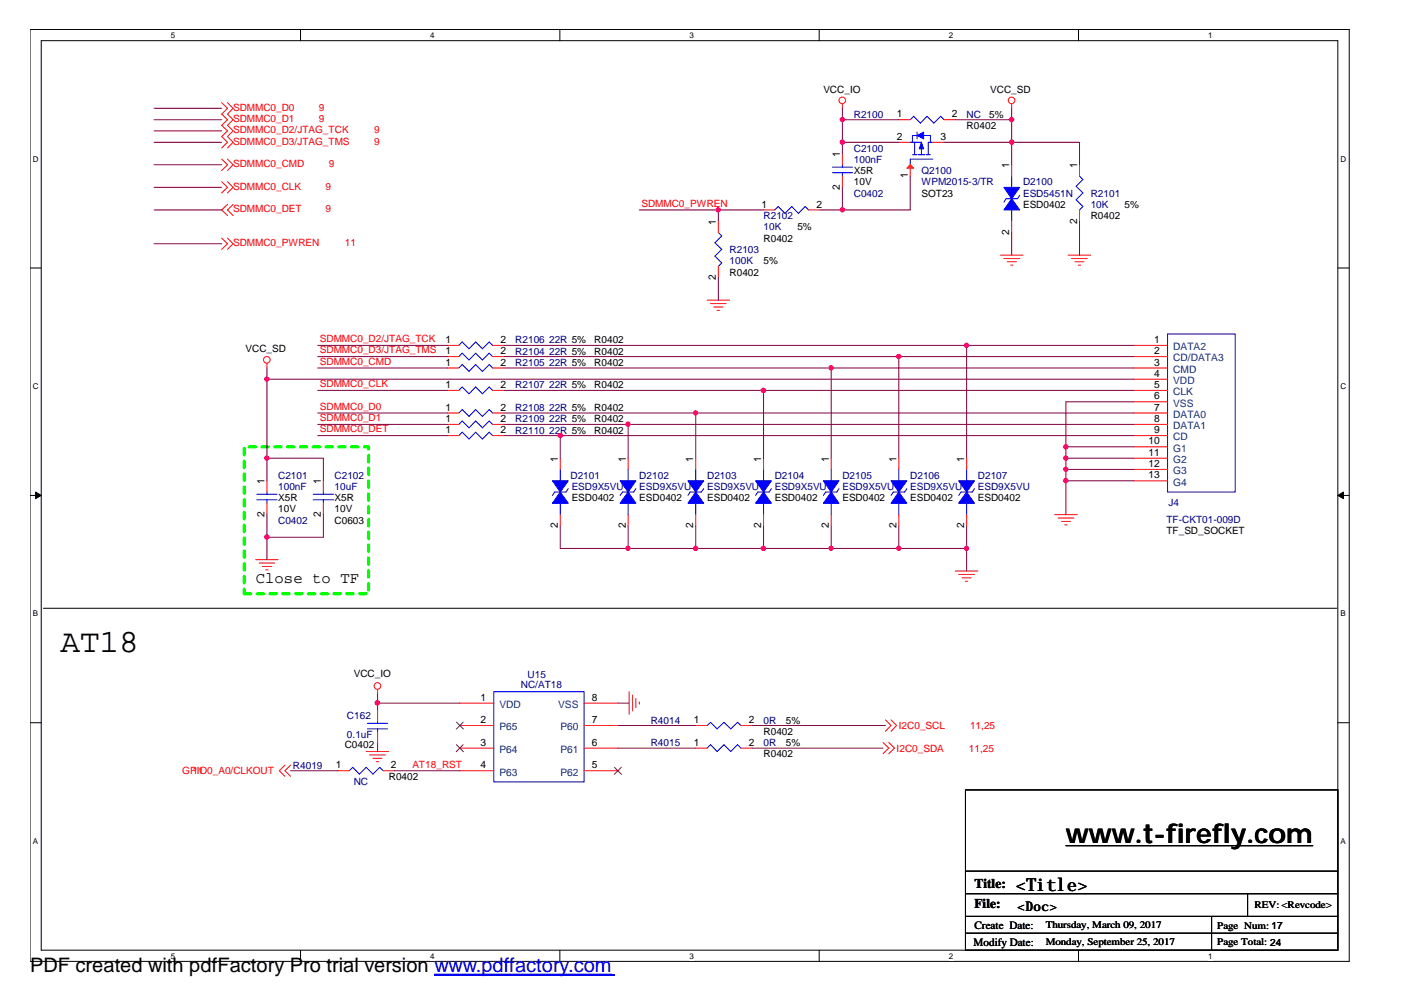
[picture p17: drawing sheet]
<svg xmlns="http://www.w3.org/2000/svg" width="297mm" height="210mm" viewBox="0 0 297 210" stroke-linecap="round" stroke-linejoin="round" font-family="sans-serif">
<defs><g id="words">
<text font-size="6.9" x="12.8" y="138.1">AT18</text>
<text font-size="5.7" x="225.5" y="178.4">www.t-firefly.com</text>
<text font-size="4.2" x="6.3" y="205.7">PDF created with pdfFactory Pro trial version www.pdffactory.com</text>
<text font-size="3.8" x="215" y="188.6">&lt;Title&gt;</text>
<text font-size="3.3" x="54.1" y="123.5">Close to TF</text>
<g font-size="2.8">
<text x="206.2" y="187.9">Title:</text>
<text x="206.2" y="192.2">File:</text>
<text x="215.3" y="192.8">&lt;Doc&gt;</text>
</g>
<g font-size="2.4">
<text x="206.2" y="196.5">Create Date:</text>
<text x="206" y="200.1">Modify Date:</text>
</g>
<g font-size="2.2">
<text x="189.7" y="24.8">1</text>
<text x="189.7" y="29.6">2</text>
<text x="199" y="29.6">3</text>
<text x="201.4" y="24.8">2</text>
<text x="177.7" y="33.2" transform="rotate(-90 177.7 33.2)">1</text>
<text x="213.5" y="35.6" transform="rotate(-90 213.5 35.6)">1</text>
<text x="227.9" y="35.6" transform="rotate(-90 227.9 35.6)">1</text>
<text x="177.7" y="40.1" transform="rotate(-90 177.7 40.1)">2</text>
<text x="192.1" y="37.7" transform="rotate(-90 192.1 37.7)">1</text>
<text x="151.5" y="47.6" transform="rotate(-90 151.5 47.6)">1</text>
<text x="161.1" y="43.9">1</text>
<text x="172.7" y="43.9">2</text>
<text x="227.9" y="47.3" transform="rotate(-90 227.9 47.3)">2</text>
<text x="213.5" y="49.7" transform="rotate(-90 213.5 49.7)">2</text>
<text x="151.5" y="59.2" transform="rotate(-90 151.5 59.2)">2</text>
<text x="94.2" y="77.4">1</text>
<text x="94.2" y="74.9">1</text>
<text x="94.2" y="72.6">1</text>
<text x="105.9" y="77.4">2</text>
<text x="105.9" y="74.9">2</text>
<text x="105.9" y="72.6">2</text>
<text x="244.2" y="74.9">2</text>
<text x="244.2" y="77.4">3</text>
<text x="244.2" y="72.6">1</text>
<text x="94.2" y="82.1">1</text>
<text x="105.9" y="82.1">2</text>
<text x="244.2" y="79.7">4</text>
<text x="244.2" y="82.1">5</text>
<text x="94.2" y="86.9">1</text>
<text x="94.2" y="89.3">1</text>
<text x="105.9" y="86.9">2</text>
<text x="105.9" y="89.3">2</text>
<text x="244.2" y="84.5">6</text>
<text x="244.2" y="86.9">7</text>
<text x="244.2" y="89.3">8</text>
<text x="94.2" y="91.7">1</text>
<text x="105.9" y="91.7">2</text>
<text x="243" y="94">10</text>
<text x="244.2" y="91.7">9</text>
<text x="118" y="97.7" transform="rotate(-90 118 97.7)">1</text>
<text x="132.4" y="97.7" transform="rotate(-90 132.4 97.7)">1</text>
<text x="146.7" y="97.7" transform="rotate(-90 146.7 97.7)">1</text>
<text x="161" y="97.7" transform="rotate(-90 161 97.7)">1</text>
<text x="175.3" y="97.7" transform="rotate(-90 175.3 97.7)">1</text>
<text x="189.7" y="97.7" transform="rotate(-90 189.7 97.7)">1</text>
<text x="204" y="97.7" transform="rotate(-90 204 97.7)">1</text>
<text x="243" y="96.4">11</text>
<text x="243" y="98.8">12</text>
<text x="243" y="101.2">13</text>
<text x="56" y="102.5" transform="rotate(-90 56 102.5)">1</text>
<text x="67.9" y="102.5" transform="rotate(-90 67.9 102.5)">1</text>
<text x="56" y="109.4" transform="rotate(-90 56 109.4)">2</text>
<text x="67.9" y="109.4" transform="rotate(-90 67.9 109.4)">2</text>
<text x="118" y="111.8" transform="rotate(-90 118 111.8)">2</text>
<text x="132.4" y="111.8" transform="rotate(-90 132.4 111.8)">2</text>
<text x="146.7" y="111.8" transform="rotate(-90 146.7 111.8)">2</text>
<text x="161" y="111.8" transform="rotate(-90 161 111.8)">2</text>
<text x="175.3" y="111.8" transform="rotate(-90 175.3 111.8)">2</text>
<text x="189.7" y="111.8" transform="rotate(-90 189.7 111.8)">2</text>
<text x="204" y="111.8" transform="rotate(-90 204 111.8)">2</text>
<text x="101.6" y="148.3">1</text>
<text x="125.2" y="148.3">8</text>
<text x="101.6" y="153">2</text>
<text x="125.2" y="153">7</text>
<text x="146.8" y="153">1</text>
<text x="158.4" y="153">2</text>
<text x="101.6" y="157.8">3</text>
<text x="125.2" y="157.8">6</text>
<text x="146.8" y="157.8">1</text>
<text x="158.4" y="157.8">2</text>
<text x="71.1" y="162.6">1</text>
<text x="82.7" y="162.6">2</text>
<text x="101.6" y="162.6">4</text>
<text x="125.2" y="162.6">5</text>
</g>
<g font-size="2.2" fill="#004080">
<text x="248.2" y="76.5">CD/DATA3</text>
<text x="248.2" y="74.1">DATA2</text>
<text x="248.2" y="78.9">CMD</text>
<text x="248.2" y="81.3">VDD</text>
<text x="248.2" y="83.6">CLK</text>
<text x="248.2" y="86">VSS</text>
<text x="248.2" y="88.4">DATA0</text>
<text x="248.2" y="90.8">DATA1</text>
<text x="248.2" y="93.2">CD</text>
<text x="248.2" y="95.6">G1</text>
<text x="248.2" y="98">G2</text>
<text x="248.2" y="100.3">G3</text>
<text x="248.2" y="102.8">G4</text>
<text x="105.7" y="149.8">VDD</text>
<text x="118.1" y="149.8">VSS</text>
<text x="105.7" y="154.5">P65</text>
<text x="118.6" y="154.5">P60</text>
<text x="105.7" y="159.3">P64</text>
<text x="118.6" y="159.3">P61</text>
<text x="105.7" y="164.1">P63</text>
<text x="118.6" y="164.1">P62</text>
</g>
<g font-size="2.1" fill="#f00">
<text x="49.3" y="23.5">SDMMC0_D0</text>
<text x="67.4" y="23.5">9</text>
<text x="49.3" y="28.2">SDMMC0_D2/JTAG_TCK</text>
<text x="49.3" y="25.8">SDMMC0_D1</text>
<text x="67.4" y="25.8">9</text>
<text x="79.2" y="28.2">9</text>
<text x="49.3" y="35.4">SDMMC0_CMD</text>
<text x="49.3" y="30.6">SDMMC0_D3/JTAG_TMS</text>
<text x="69.6" y="35.4">9</text>
<text x="79.2" y="30.6">9</text>
<text x="49.3" y="40.1">SDMMC0_CLK</text>
<text x="68.9" y="40.1">9</text>
<text x="49.3" y="44.9">SDMMC0_DET</text>
<text x="68.9" y="44.9">9</text>
<text x="135.7" y="43.7">SDMMC0_PWREN</text>
<text x="49.3" y="52.1">SDMMC0_PWREN</text>
<text x="72.9" y="52.1">11</text>
<text x="67.7" y="72.4">SDMMC0_D2/JTAG_TCK</text>
<text x="67.7" y="74.8">SDMMC0_D3/JTAG_TMS</text>
<text x="67.7" y="77.2">SDMMC0_CMD</text>
<text x="67.7" y="81.9">SDMMC0_CLK</text>
<text x="67.7" y="86.7">SDMMC0_D0</text>
<text x="67.7" y="89.1">SDMMC0_D1</text>
<text x="67.7" y="91.5">SDMMC0_DET</text>
<text x="190.2" y="154.3">I2C0_SCL</text>
<text x="205.2" y="154.3">11,25</text>
<text x="189.7" y="159.1">I2C0_SDA</text>
<text x="205" y="159.1">11,25</text>
<text x="38.6" y="163.8">GP11</text>
<text x="41.6" y="163.8">IO0_A0/CLKOUT</text>
<text x="87.2" y="162.4">AT18_RST</text>
</g>
<g font-size="2.1">
<text x="174.2" y="19.6">VCC_IO</text>
<text x="209.5" y="19.6">VCC_SD</text>
<text x="204.5" y="27.3">R0402</text>
<text x="209.3" y="24.9">5%</text>
<text x="180.6" y="36.8">X5R</text>
<text x="180.6" y="39.2">10V</text>
<text x="194.9" y="41.6">SOT23</text>
<text x="216.5" y="44">ESD0402</text>
<text x="230.8" y="46.4">R0402</text>
<text x="237.9" y="44">5%</text>
<text x="161.5" y="51.2">R0402</text>
<text x="168.7" y="48.7">5%</text>
<text x="154.3" y="58.3">R0402</text>
<text x="161.5" y="55.9">5%</text>
<text x="51.9" y="74.6">VCC_SD</text>
<text x="125.7" y="77.4">R0402</text>
<text x="125.7" y="75">R0402</text>
<text x="125.7" y="72.6">R0402</text>
<text x="125.7" y="82.2">R0402</text>
<text x="125.7" y="87">R0402</text>
<text x="125.7" y="89.3">R0402</text>
<text x="125.7" y="91.8">R0402</text>
<text x="58.8" y="106.1">X5R</text>
<text x="70.8" y="106.1">X5R</text>
<text x="120.9" y="106.1">ESD0402</text>
<text x="135.3" y="106.1">ESD0402</text>
<text x="149.6" y="106.1">ESD0402</text>
<text x="163.9" y="106.1">ESD0402</text>
<text x="178.2" y="106.1">ESD0402</text>
<text x="192.6" y="106.1">ESD0402</text>
<text x="206.9" y="106.1">ESD0402</text>
<text x="58.8" y="108.4">10V</text>
<text x="70.8" y="110.8">C0603</text>
<text x="70.8" y="108.4">10V</text>
<text x="246.8" y="113">TF_SD_SOCKET</text>
<text x="74.8" y="143.3">VCC_IO</text>
<text x="161.5" y="155.5">R0402</text>
<text x="166.3" y="153.1">5%</text>
<text x="72.9" y="158.3">C0402</text>
<text x="161.5" y="160.2">R0402</text>
<text x="166.3" y="157.9">5%</text>
<text x="82.3" y="165">R0402</text>
<text x="221.2" y="196.3">Thursday, March 09, 2017</text>
<text x="257.5" y="196.5">Page Num: 17</text>
<text x="265.4" y="192.2">REV: &lt;Revcode&gt;</text>
<text x="221.2" y="199.9">Monday, September 25, 2017</text>
<text x="257.5" y="199.9">Page Total: 24</text>
</g>
<g font-size="2.1" fill="#000080">
<text x="180.6" y="24.9">R2100</text>
<text x="204.5" y="24.9">NC</text>
<text x="180.6" y="32.1">C2100</text>
<text x="180.6" y="34.4">100nF</text>
<text x="180.6" y="41.6">C0402</text>
<text x="194.9" y="36.8">Q2100</text>
<text x="194.9" y="39.2">WPM2015-3/TR</text>
<text x="216.5" y="39.2">D2100</text>
<text x="216.5" y="41.6">ESD5451N</text>
<text x="230.8" y="41.6">R2101</text>
<text x="161.5" y="46.4">R2102</text>
<text x="230.8" y="44">10K</text>
<text x="154.3" y="53.5">R2103</text>
<text x="161.5" y="48.7">10K</text>
<text x="154.3" y="55.9">100K</text>
<text x="109" y="77.4">R2105</text>
<text x="109" y="75">R2104</text>
<text x="109" y="72.6">R2106</text>
<text x="116.2" y="77.4">22R 5%</text>
<text x="116.2" y="75">22R 5%</text>
<text x="116.2" y="72.6">22R 5%</text>
<text x="109" y="82.2">R2107</text>
<text x="116.2" y="82.2">22R 5%</text>
<text x="109" y="87">R2108</text>
<text x="109" y="89.3">R2109</text>
<text x="116.2" y="87">22R 5%</text>
<text x="116.2" y="89.3">22R 5%</text>
<text x="109" y="91.8">R2110</text>
<text x="116.2" y="91.8">22R 5%</text>
<text x="58.8" y="101.3">C2101</text>
<text x="70.8" y="101.3">C2102</text>
<text x="120.7" y="101.3">D2101</text>
<text x="135.3" y="101.3">D2102</text>
<text x="149.6" y="101.3">D2103</text>
<text x="163.9" y="101.3">D2104</text>
<text x="178.2" y="101.3">D2105</text>
<text x="192.6" y="101.3">D2106</text>
<text x="206.9" y="101.3">D2107</text>
<text x="58.8" y="103.7">100nF</text>
<text x="70.8" y="103.7">10uF</text>
<text x="120.9" y="103.7">ESD9X5VU</text>
<text x="135.3" y="103.7">ESD9X5VU</text>
<text x="149.6" y="103.7">ESD9X5VU</text>
<text x="163.9" y="103.7">ESD9X5VU</text>
<text x="178.2" y="103.7">ESD9X5VU</text>
<text x="192.6" y="103.7">ESD9X5VU</text>
<text x="206.9" y="103.7">ESD9X5VU</text>
<text x="247.2" y="107">J4</text>
<text x="58.8" y="110.8">C0402</text>
<text x="246.8" y="110.6">TF-CKT01-009D</text>
<text x="111.6" y="143.5">U15</text>
<text x="110.2" y="145.7">NC/AT18</text>
<text x="73.4" y="152.2">C162</text>
<text x="137.7" y="153.1">R4014</text>
<text x="161.5" y="153.1">0R</text>
<text x="73.4" y="156.2">0.1uF</text>
<text x="137.7" y="157.9">R4015</text>
<text x="161.5" y="157.9">0R</text>
<text x="62" y="162.7">R4019</text>
<text x="74.8" y="166">NC</text>
</g>
<g font-size="1.7">
<text x="36.2" y="8">5</text>
<text x="91" y="8">4</text>
<text x="145.9" y="8">3</text>
<text x="200.7" y="8">2</text>
<text x="255.6" y="8">1</text>
<text x="6.9" y="34.2">D</text>
<text x="283.6" y="34.2">D</text>
<text x="6.9" y="82.3">C</text>
<text x="283.6" y="82.3">C</text>
<text x="6.9" y="130.4">B</text>
<text x="283.6" y="130.4">B</text>
<text x="6.9" y="178.5">A</text>
<text x="283.6" y="178.5">A</text>
<text x="36.2" y="202.8">5</text>
<text x="91" y="202.8">4</text>
<text x="145.9" y="202.8">3</text>
<text x="200.7" y="202.8">2</text>
<text x="255.6" y="202.8">1</text>
</g>
</g></defs>
<path d="M6.3 6.2h279.2v197.2h-279.2zM8.7 8.6h274.3v192.5h-274.3z" fill="none" stroke="#000" stroke-width=".21"/>
<g fill="#fff">
<path d="M36.2 6.5h.9v1.9h-.9z"/>
<path d="M36.2 201.3h.9v1.9h-.9z"/>
</g>
<path d="M63.6 6.2v2.4M63.6 201.1v2.3" fill="none" stroke="#000" stroke-width=".21"/>
<g fill="#fff">
<path d="M91 6.5h.9v1.9h-.9z"/>
<path d="M91 201.3h.9v1.9h-.9z"/>
</g>
<path d="M118.4 6.2v2.4M118.4 201.1v2.3" fill="none" stroke="#000" stroke-width=".21"/>
<g fill="#fff">
<path d="M145.9 6.5h.9v1.9h-.9z"/>
<path d="M145.9 201.3h.9v1.9h-.9z"/>
</g>
<path d="M173.3 6.2v2.4M173.3 201.1v2.3" fill="none" stroke="#000" stroke-width=".21"/>
<g fill="#fff">
<path d="M200.7 6.5h1v1.9h-1z"/>
<path d="M200.7 201.3h1v1.9h-1z"/>
</g>
<path d="M228.2 6.2v2.4M228.2 201.1v2.3" fill="none" stroke="#000" stroke-width=".21"/>
<g fill="#fff">
<path d="M255.6 6.5h.9v1.9h-.9z"/>
<path d="M255.6 201.3h.9v1.9h-.9z"/>
<path d="M6.9 32.7h1.3v1.9h-1.3z"/>
<path d="M283.6 32.7h1.3v1.9h-1.3z"/>
<path d="M6.9 80.7h1.3v1.9h-1.3z"/>
<path d="M283.6 80.7h1.3v1.9h-1.3z"/>
</g>
<path d="M6.3 56.7h2.4M283 56.7h2.4" fill="none" stroke="#000" stroke-width=".21"/>
<g fill="#fff">
<path d="M6.9 128.9h1.2v1.9h-1.2z"/>
<path d="M283.6 128.9h1.2v1.9h-1.2z"/>
</g>
<path d="M6.3 104.8h2.4M283 104.8h2.4" fill="none" stroke="#000" stroke-width=".21"/>
<g fill="#000" stroke="#000" stroke-width=".21">
<path d="M7.5 104.1l1.2 .7-1.2 .7z" fill-rule="evenodd"/>
<path d="M283 104.8l1.2-.7v1.4z" fill-rule="evenodd"/>
</g>
<g fill="#fff">
<path d="M6.9 177h1.2v1.9h-1.2z"/>
<path d="M283.6 177h1.2v1.9h-1.2z"/>
</g>
<path d="M9.2 128.7h273.6M6.3 152.9h2.4M283 152.9h2.4M204.3 167.1h78.7v34h-78.7zM225.5 178.9h52.2M204.3 184.3h78.7M204.3 189.1h78.7M204.3 193.9h78.7M204.3 197.5h78.7M256.3 193.9v7.2M263.9 189.1v4.8" fill="none" stroke="#000" stroke-width=".21"/>
<path d="M51.7 94.5h26.3v31.1h-26.3z" fill="none" stroke="#0f0" stroke-width=".68" stroke-dasharray="1.4 1.4"/>
<g fill="none" stroke="#f00" stroke-width=".21">
<path d="M46.9 38.5l1.2 1.1-1.2 1.2M46.9 33.7l1.2 1.2-1.2 1.2M46.9 21.7l1.2 1.2-1.2 1.2 1.2 1.2-1.2 1.2 1.2 1.2-1.2 1.2 1.2 1.2-1.2 1.2M48.1 38.5l1.2 1.1-1.2 1.2M48.1 33.7l1.2 1.2-1.2 1.2M48.1 21.7l1.2 1.2-1.2 1.2 1.2 1.2-1.2 1.2 1.2 1.2-1.2 1.2 1.2 1.2-1.2 1.2M178.2 22v.9M178.2 32.5v2.4M178.2 37.3v2.3M190.2 25.3h2.4M190.2 30.1h2.4M192.6 34.9v2.4"/>
<path d="M197.4 30.1h2.3M199.7 25.3h2.4M214 22v.9M214 34.9v2.4M228.4 34.9v2.4M46.9 50.4l1.2 1.2-1.2 1.2M48.1 43.2l-1.2 1.2 1.2 1.2M48.1 50.4l1.2 1.2-1.2 1.2M49.3 43.2l-1.2 1.2 1.2 1.2M152 46.8v2.4M152 56.4v2.3M161.5 44.4h2.4"/>
<path d="M171.1 44.4h2.4M211.7 54h4.8M212.4 54.7h3.3M213.1 55.4h1.9M213.8 56.1h.5M214 46.8v2.4M226 54h4.8M226.7 54.7h3.3M227.4 55.4h1.9M228.1 56.1h.5M228.4 44.4v2.4M56.5 76.9v1"/>
<path d="M94.7 77.9h2.4M94.7 75.5h2.4M94.7 73.1h2.4M104.2 77.9h2.4M104.2 75.5h2.4M104.2 73.1h2.4M149.6 63.5h4.7M150.3 64.2h3.3M151 65h2M151.7 65.7h.5M239.9 77.9h7.1M239.9 75.5h7.1"/>
<path d="M239.9 73.1h7.1M94.7 92.2h2.4M94.7 87.4h2.4M94.7 89.8h2.4M94.7 82.6h2.4M104.2 92.2h2.4M104.2 87.4h2.4M104.2 89.8h2.4M104.2 82.6h2.4M118.5 97v2.3M132.9 97v2.3M147.2 97v2.3"/>
<path d="M161.5 97v2.3M175.9 97v2.3M190.2 97v2.3M204.5 97v2.3M239.9 92.2h7.1M239.9 87.4h7.1M239.9 89.8h7.1M239.9 82.6h7.1M239.9 80.2h7.1M239.9 85h7.1M239.9 94.5h7.1M239.9 97h7.1"/>
<path d="M239.9 99.3h7.1M54.1 118.4h4.7M54.8 119.1h3.3M55.5 119.9h1.9M56.5 101.7v2.4M56.5 106.5v2.4M68.4 101.7v2.4M68.4 106.5v2.4M118.5 108.9v2.4M132.9 108.9v2.4M147.2 108.9v2.4M161.5 108.9v2.4"/>
<path d="M175.9 108.9v2.4M190.2 108.9v2.4M204.5 108.9v2.4M223.1 108.9h4.8M223.9 109.6h3.3M224.6 110.3h1.9M225.3 111.1h.5M239.9 101.7h7.1M56.2 120.6h.5M202.1 120.8h4.8M202.8 121.6h3.4M203.5 122.3h1.9"/>
<path d="M204.3 123h.4M77.5 159h4.8M78.2 159.7h3.3M79.9 145.9v1M79.9 150.2v2.4M79.9 155v2.4M97.3 158.3h7.2M97.3 148.8h7.2M97.3 153.5h7.2M123.6 158.3h7.1M123.6 148.8h7.1M123.6 153.5h7.1"/>
<path d="M133.1 146.4v4.7M133.8 147.1v3.3M134.5 147.8v1.9M135.3 148.5v.5M147.2 158.3h2.4M147.2 153.5h2.4M156.8 158.3h2.3M156.8 153.5h2.3M186.8 157.1l1.2 1.2-1.2 1.2M187.3 152.3l1.2 1.2-1.2 1.2M188 157.1l1.2 1.2-1.2 1.2M188.5 152.3l1.2 1.2-1.2 1.2"/>
<path d="M60.3 161.9l-1.2 1.2 1.2 1.2M61.5 161.9l-1.2 1.2 1.2 1.2M71.5 163.1h2.4M78.9 160.5h1.9M79.6 161.2h.5M81.1 163.1h2.3M97.3 163.1h7.2M123.6 163.1h7.1"/>
<circle cx="178.2" cy="21.2" r=".7"/>
<circle cx="214" cy="21.2" r=".7"/>
<circle cx="56.5" cy="76.1" r=".7"/>
<circle cx="79.9" cy="145.1" r=".7"/>
</g>
<g fill="none" stroke="#00f" stroke-width=".21">
<path d="M176.1 36.5h4.3M176.1 35.4h4.3M178.2 34.9v.5M178.2 36.5v.8M192.6 25.3l.7-.7 1.4 1.4 1.4-1.4 1.5 1.4 1.4-1.4 .7 .7M192.6 30.1h2.3v.9M193 32.7h1M193.5 30.1v2.6M194 28.7h-1v1.4M194 28v1.4M194.2 32.7h1.5M194.9 31.3v1.4"/>
<path d="M195.4 28.7h1.4v1.4M195.9 32.7h.9M197.4 30.1h-1v2.6M197.4 33.7h-4.8v1.2M214 37.3v2.3M228.4 37.3l.7 .7-1.4 1.4 1.4 1.4-1.4 1.5 1.4 1.4-.7 .7M152 49.2l.7 .7-1.4 1.5 1.4 1.4-1.4 1.4 1.4 1.4-.7 .8M163.9 44.4l.7-.7 1.5 1.4 1.4-1.4 1.4 1.4 1.4-1.4 .8 .7M214 44.4v2.4M215.7 41.3l-.4 .8h-2.4l-.5 .7M97.1 77.9l.7-.8 1.4 1.5 1.4-1.5 1.5 1.5 1.4-1.5 .7 .8M97.1 75.5l.7-.8 1.4 1.5 1.4-1.5 1.5 1.5 1.4-1.5 .7 .8"/>
<path d="M97.1 73.1l.7-.7 1.4 1.4 1.4-1.4 1.5 1.4 1.4-1.4 .7 .7M247 70.7h14.3v33.4h-14.3zM97.1 92.2l.7-.7 1.4 1.4 1.4-1.4 1.5 1.4 1.4-1.4 .7 .7M97.1 87.4l.7-.7 1.4 1.4 1.4-1.4 1.5 1.4 1.4-1.4 .7 .7M97.1 89.8l.7-.7 1.4 1.4 1.4-1.4 1.5 1.4 1.4-1.4 .7 .7M97.1 82.6l.7-.7 1.4 1.4 1.4-1.4 1.5 1.4 1.4-1.4 .7 .7M118.5 99.3v2.4M132.9 99.3v2.4M147.2 99.3v2.4M161.5 99.3v2.4M175.9 99.3v2.4M190.2 99.3v2.4"/>
<path d="M204.5 99.3v2.4M54.3 105.8h4.3M54.3 104.6h4.3M56.5 104.1v.5M56.5 105.8v.7M66.3 105.8h4.3M66.3 104.6h4.3M68.4 104.1v.5M68.4 105.8v.7M118.5 106.5v2.4M120.2 103.4l-.4 .7h-2.5l-.4 .7M132.9 106.5v2.4"/>
<path d="M134.5 103.4l-.4 .7h-2.4l-.5 .7M147.2 106.5v2.4M148.9 103.4l-.5 .7h-2.4l-.5 .7M161.5 106.5v2.4M163.2 103.4l-.5 .7h-2.4l-.4 .7M175.9 106.5v2.4M177.5 103.4l-.5 .7h-2.3l-.5 .7M190.2 106.5v2.4M191.9 103.4l-.5 .7h-2.4l-.5 .7M204.5 106.5v2.4M206.2 103.4l-.5 .7h-2.4l-.5 .7M77.7 154.2h4.3"/>
<path d="M77.7 153h4.3M79.9 152.6v.4M79.9 154.2v.8M104.5 146.4h19.1v19.1h-19.1zM149.6 158.3l.7-.7 1.4 1.4 1.5-1.4 1.4 1.4 1.4-1.4 .8 .7M149.6 153.5l.7-.7 1.4 1.4 1.5-1.4 1.4 1.4 1.4-1.4 .8 .7M73.9 163.1l.7-.7 1.4 1.4 1.5-1.4 1.4 1.4 1.4-1.4 .8 .7M91.9 206.1h37.5"/>
</g>
<g fill="#00f" stroke="#00f" stroke-width=".21">
<path d="M194.9 30.1l.5 1.4h-.9z" fill-rule="evenodd"/>
<path d="M194 28.7l1.4-.7v1.4z" fill-rule="evenodd"/>
<path d="M116.9 101.7h3.3l-1.7 2.4z" fill-rule="evenodd"/>
<path d="M118.5 104.1l1.7 2.4h-3.3z" fill-rule="evenodd"/>
<path d="M174.2 101.7h3.3l-1.6 2.4z" fill-rule="evenodd"/>
<path d="M175.9 104.1l1.6 2.4h-3.3z" fill-rule="evenodd"/>
<path d="M212.4 39.6h3.3l-1.7 2.5z" fill-rule="evenodd"/>
<path d="M214 42.1l1.7 2.3h-3.3z" fill-rule="evenodd"/>
<path d="M202.8 101.7h3.4l-1.7 2.4z" fill-rule="evenodd"/>
<path d="M204.5 104.1l1.7 2.4h-3.4z" fill-rule="evenodd"/>
<path d="M159.9 101.7h3.3l-1.7 2.4z" fill-rule="evenodd"/>
<path d="M161.5 104.1l1.7 2.4h-3.3z" fill-rule="evenodd"/>
<path d="M131.2 101.7h3.3l-1.6 2.4z" fill-rule="evenodd"/>
<path d="M132.9 104.1l1.6 2.4h-3.3z" fill-rule="evenodd"/>
<path d="M188.5 101.7h3.4l-1.7 2.4z" fill-rule="evenodd"/>
<path d="M190.2 104.1l1.7 2.4h-3.4z" fill-rule="evenodd"/>
<path d="M145.5 101.7h3.4l-1.7 2.4z" fill-rule="evenodd"/>
<path d="M147.2 104.1l1.7 2.4h-3.4z" fill-rule="evenodd"/>
</g>
<path d="M192.6 34.9l.7 .7h-1.4z" fill-rule="evenodd" fill="#f00" stroke="#f00" stroke-width=".21"/>
<path d="M96.6 152.8l1.4 1.5M96.6 157.6l1.4 1.5M98 152.8l-1.5 1.5M98 157.6l-1.5 1.5M130 162.4l1.5 1.4M131.4 162.4l-1.4 1.4" fill="none" stroke="#804000" stroke-width=".21"/>
<g fill="none" stroke="#800040" stroke-width=".21">
<path d="M32.6 30.1h14.3M32.6 25.3h14.3M32.6 39.6h14.3M32.6 34.9h14.3M32.6 27.7h14.3M32.6 22.9h14.3M178.2 22.9v9.6M178.2 39.6v4.8M178.2 30.1h12M178.2 25.3h12M192.6 37.3v7.1h-19.1M199.7 30.1h28.7v4.8"/>
<path d="M202.1 25.3h11.9M214 22.9v12M32.6 44.4h14.3M32.6 51.6h14.3M135.3 44.4h26.2M152 44.4v2.4M152 58.7v4.8M214 49.2v4.8M228.4 46.8v7.2M56.5 77.9v23.8M67.2 77.9h27.5M67.2 73.1h27.5"/>
<path d="M67.2 75.5h27.5M106.6 77.9h133.3M106.6 73.1h133.3M106.6 75.5h133.3M175.9 77.9v19.1M190.2 75.5v21.5M204.5 73.1v23.9M56.5 97h11.9v4.7M56.5 80.2h183.4M67.2 82.6h27.5M67.2 87.4h27.5M67.2 92.2h27.5"/>
<path d="M67.2 89.8h27.5M106.6 82.6h133.3M106.6 87.4h133.3M106.6 92.2h133.3M106.6 89.8h133.3M118.5 92.2v4.8M132.9 89.8v7.2M147.2 87.4v9.6M161.5 82.6v14.4M225.5 97h14.4M225.5 99.3h14.4M225.5 94.5h14.4"/>
<path d="M239.9 85h-14.4v23.9M56.5 108.9v9.5M68.4 108.9v4.8h-11.9M118.5 111.3v4.7h86M132.9 111.3v4.7M147.2 111.3v4.7M161.5 111.3v4.7M175.9 111.3v4.7M190.2 111.3v4.7M204.5 111.3v9.5M225.5 101.7h14.4M79.9 148.8h17.4"/>
<path d="M79.9 146.9v3.3M79.9 157.4v1.6M130.7 158.3h16.5M130.7 153.5h16.5M130.7 148.8h2.4M159.1 158.3h27.7M159.1 153.5h28.2M61.5 163.1h10M83.4 163.1h13.9"/>
</g>
<g fill="#f0f" stroke="#f0f" stroke-width=".21">
<circle cx="178.2" cy="44.4" r=".46"/>
<circle cx="178.2" cy="30.1" r=".47"/>
<circle cx="151.9" cy="44.4" r=".45"/>
<circle cx="147.2" cy="87.4" r=".45"/>
<circle cx="56.4" cy="113.6" r=".46"/>
<circle cx="118.5" cy="92.1" r=".46"/>
<circle cx="204.5" cy="73.1" r=".45"/>
<circle cx="56.4" cy="96.9" r=".45"/>
<circle cx="190.2" cy="75.4" r=".46"/>
<circle cx="190.2" cy="116" r=".46"/>
<circle cx="175.8" cy="116" r=".45"/>
<circle cx="161.5" cy="116" r=".46"/>
<circle cx="147.2" cy="116" r=".45"/>
<circle cx="175.8" cy="77.8" r=".46"/>
<circle cx="204.5" cy="116" r=".45"/>
<circle cx="132.8" cy="89.8" r=".46"/>
<circle cx="161.5" cy="82.6" r=".47"/>
<circle cx="132.9" cy="116" r=".45"/>
<circle cx="214" cy="30.1" r=".47"/>
<circle cx="178.2" cy="25.3" r=".46"/>
<circle cx="214" cy="25.3" r=".46"/>
<circle cx="225.5" cy="101.7" r=".46"/>
<circle cx="225.5" cy="94.5" r=".46"/>
<circle cx="225.5" cy="99.3" r=".45"/>
<circle cx="225.5" cy="96.9" r=".45"/>
<circle cx="56.4" cy="80.2" r=".45"/>
<circle cx="79.8" cy="148.7" r=".47"/>
</g>
<path d="M91.9 206.3h38.1" fill="none" stroke="#00f" stroke-width=".3"/>
<use href="#words"/>
</svg>
